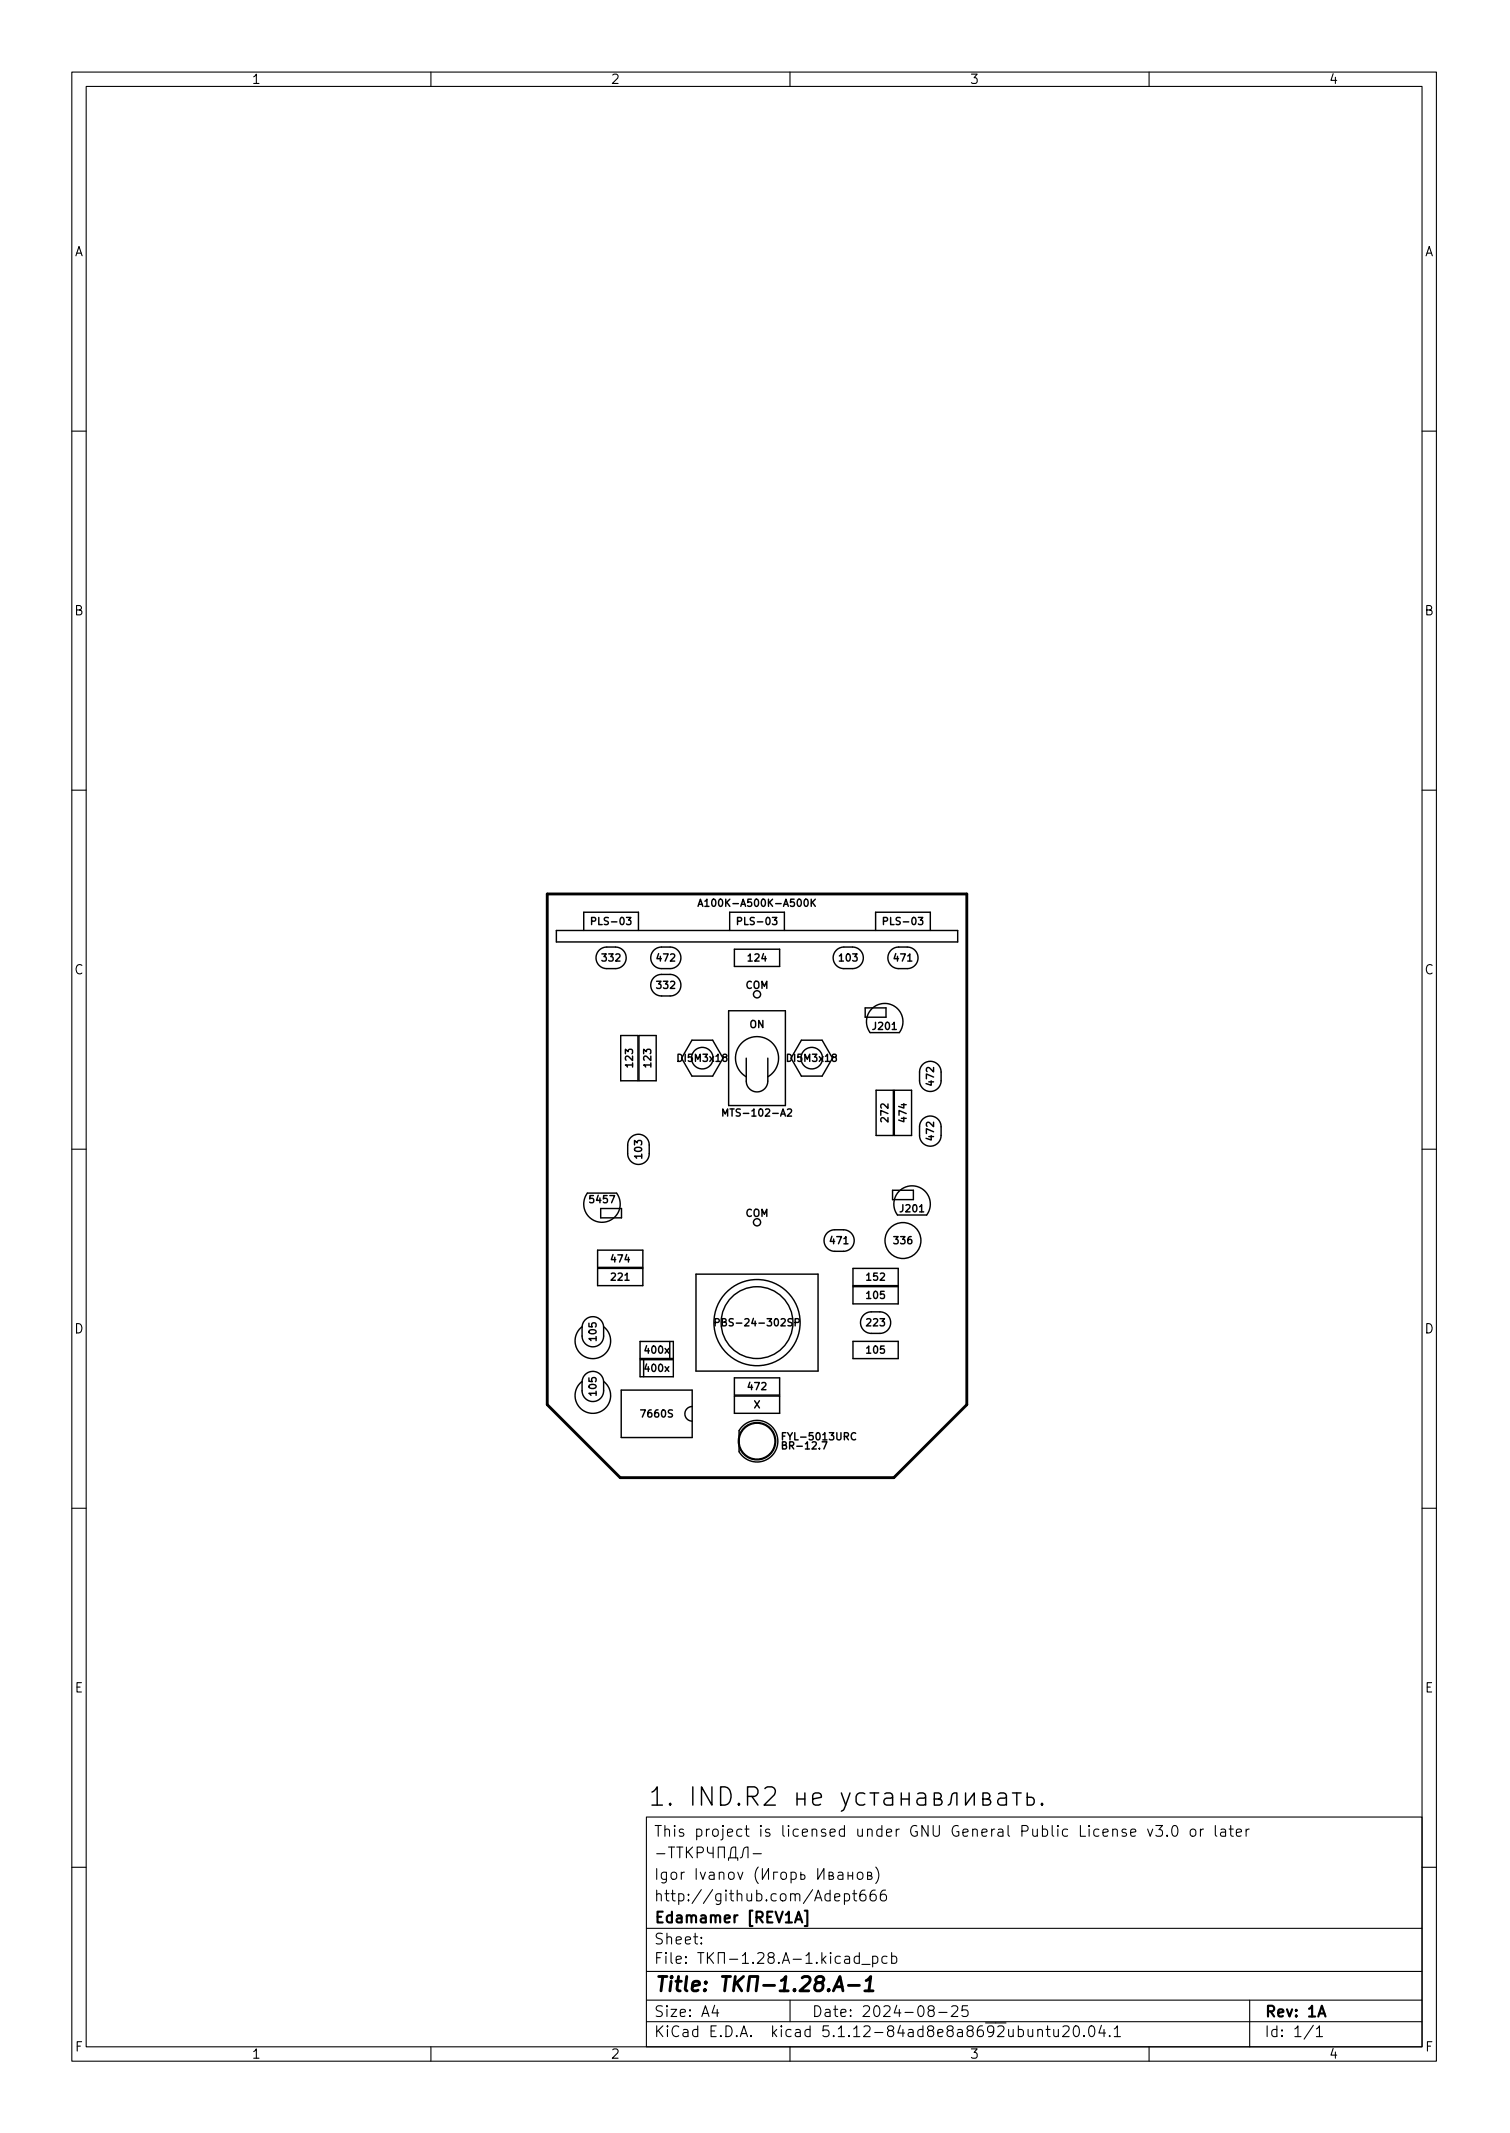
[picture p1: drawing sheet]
<svg xmlns="http://www.w3.org/2000/svg" width="210mm" height="297mm" viewBox="0 0 210 297" stroke-linecap="round" stroke-linejoin="round" font-family="sans-serif">
<defs><g id="words">
<text font-size="3.5" x="90.2" y="251.5">1. IND.R2 .</text>
<text font-size="2.8" x="91" y="277.3">Title: -1.28.A-1</text>
<g font-size="2.1">
<text x="91" y="255.8">This project is licensed under GNU General Public License v3.0 or later</text>
<text x="91" y="261.8">Igor Ivanov ( )</text>
<text x="91" y="267.8">Edamamer [REV1A]</text>
<text x="91" y="264.8">http://github.com/Adept666</text>
<text x="91" y="273.5">File: -1.28.A-1.kicad_pcb</text>
<text x="91" y="270.8">Sheet:</text>
<text x="91" y="280.9">Size: A4</text>
<text x="113" y="280.9">Date: 2024-08-25</text>
<text x="176" y="280.9">Rev: 1A</text>
<text x="91" y="283.7">KiCad E.D.A. kicad 5.1.12-84ad8e8a8692ubuntu20.04.1</text>
<text x="176" y="283.7">Id: 1/1</text>
</g>
<g font-size="1.8">
<text x="35" y="11.7">1</text>
<text x="85" y="11.7">2</text>
<text x="135" y="11.7">3</text>
<text x="185" y="11.7">4</text>
<text x="10.3" y="35.7">A</text>
<text x="198.4" y="35.7">A</text>
<text x="10.3" y="85.7">B</text>
<text x="198.4" y="85.7">B</text>
<text x="10.3" y="135.7">C</text>
<text x="198.4" y="135.7">C</text>
<text x="10.3" y="185.7">D</text>
<text x="198.4" y="185.7">D</text>
<text x="10.4" y="235.7">E</text>
<text x="198.4" y="235.7">E</text>
<text x="10.4" y="285.7">F</text>
<text x="35" y="286.7">1</text>
<text x="85" y="286.7">2</text>
<text x="135" y="286.7">3</text>
<text x="185" y="286.7">4</text>
<text x="198.5" y="285.7">F</text>
</g>
<g font-size="1.4">
<text x="82.7" y="128.8">PLS-03</text>
<text x="98.4" y="126.3">A100K-A500K-A500K</text>
<text x="103" y="128.8">PLS-03</text>
<text x="123.4" y="128.8">PLS-03</text>
<text x="83.9" y="133.9">332</text>
<text x="91.5" y="137.7">332</text>
<text x="91.5" y="133.9">472</text>
<text x="103.8" y="137.7">COM</text>
<text x="104.2" y="133.9">124</text>
<text x="116.9" y="133.9">103</text>
<text x="124.6" y="133.9">471</text>
<text x="104.4" y="143.2">ON</text>
<text x="121.6" y="143.4">J201</text>
<text x="88.1" y="148.5" transform="rotate(-90 88.1 148.5)">123</text>
<text x="90.7" y="148.5" transform="rotate(-90 90.7 148.5)">123</text>
<text x="94.6" y="147.9">DI5M3x18</text>
<text x="109.8" y="147.9">DI5M3x18</text>
<text x="101.4" y="155.5">MTS-102-A2</text>
<text x="130" y="151.1" transform="rotate(-90 130 151.1)">472</text>
<text x="89.4" y="161.2" transform="rotate(-90 89.4 161.2)">103</text>
<text x="123.7" y="156.1" transform="rotate(-90 123.7 156.1)">272</text>
<text x="126.2" y="156.1" transform="rotate(-90 126.2 156.1)">474</text>
<text x="130" y="158.7" transform="rotate(-90 130 158.7)">472</text>
<text x="82.3" y="167.5">5457</text>
<text x="103.8" y="169.4">COM</text>
<text x="115.7" y="173.3">471</text>
<text x="124.6" y="173.3">336</text>
<text x="125.5" y="168.8">J201</text>
<text x="85.2" y="175.8">474</text>
<text x="85.2" y="178.3">221</text>
<text x="120.8" y="178.3">152</text>
<text x="100.6" y="184.7">PBS-24-302SP</text>
<text x="120.8" y="180.9">105</text>
<text x="120.8" y="184.7">223</text>
<text x="83.1" y="186.6" transform="rotate(-90 83.1 186.6)">105</text>
<text x="89.9" y="188.5">400x</text>
<text x="89.9" y="191">400x</text>
<text x="120.8" y="188.5">105</text>
<text x="83.1" y="194.2" transform="rotate(-90 83.1 194.2)">105</text>
<text x="89.4" y="197.4">7660S</text>
<text x="104.2" y="193.6">472</text>
<text x="104.9" y="196.1">X</text>
<text x="108.6" y="200.6">FYL-5013URC</text>
<text x="108.6" y="201.8">BR-12.7</text>
</g>
</g></defs>
<g fill="none" stroke="#000" stroke-width=".15">
<path d="M10 10h190v277h-190zM12 12h186v273h-186zM60 10v2M110 10v2M160 10v2M10 60h2M198 60h2M10 110h2M198 110h2M10 160h2M198 160h2M10 210h2"/>
<path d="M198 210h2M90 253h108v32h-108zM91.4 258.1h1.2M93.1 257.2h.8M93.5 257.2v1.5M94.2 257.2h.9M94.7 257.2v1.5M95.6 257.2v1.5M95.8 257.9l.6 .8M96.4 257.2l-.8 .9M97.1 258h.6a.41 .41 0 0 0 .3-.4 .41 .41 0 0 0-.3-.4h-.6v1.5M98.5 257.2l.1 .7 .2 .2h.5"/>
<path d="M99.3 257.2v1.5M100 258.7v-1.5h.9v1.5M101.4 259.1v-.4h1.3v.4M101.7 258.7l.1-1.2 .3-.3h.3v1.5M103.1 258.7l.2-.1 .1-.1 .1-.9a.51 .51 0 0 1 .7-.4v1.5M104.9 258.1h1.1M157.4 255.2l.8-.1-.1-.3-.4-.1-.3 .2 .1 .7 .2 .1 .4-.1M159.8 254.7l.4 1 .3-1M160.9 254.2h1l-.5 .6a.41 .41 0 0 1 .5 .3v.3l-.2 .2-.5 .1-.3-.1M162.5 255.6h.1l-.1 .1-.1-.1h.1v.1M163.3 254.4a.36 .36 0 0 1 .4-.2 .36 .36 0 0 1 .2 .3 .77 .77 0 0 1-.4 1.2 .91 .91 0 0 1-.2-1.3zM165.9 254.8a.41 .41 0 0 1 .6 .2v.4a.41 .41 0 0 1-.4 .3 .41 .41 0 0 1-.4-.3v-.4z"/>
<path d="M167.2 254.7v1M167.6 254.7l-.3 .1-.1 .2M169.2 254.2v1.3l.2 .2M170 254.8l.2-.1 .4 .1 .1 .9M170.7 255.1h-.5a.29 .29 0 0 0-.3 .3 .29 .29 0 0 0 .3 .3l.5-.1M171.2 254.7h.5M171.4 254.2v1.3v.1l.3 .1M172.2 255.2l.7-.1-.1-.3-.4-.1-.2 .2v.7l.2 .1 .4-.1M173.5 254.7v1M173.9 254.7l-.2 .1-.2 .2M10 260h2M90 278.5h108"/>
<path d="M90 274.5h108M90 268.5h108M97.7 270.6v.1l-.1-.1h.1v.1M97.7 269.8v.1h-.1l.1-.1v.1M99.5 279.2l-.3 1.1h.9M99.9 279.8v1M105.6 260a1.72 1.72 0 0 0 0 2.3M106.2 260.2v1.5l.8-1.5v1.5M108.3 260.7h-.6v1M108.9 260.8a.41 .41 0 0 1 .6 .2v.4a.41 .41 0 0 1-.4 .3 .41 .41 0 0 1-.4-.3v-.4zM110 278.5v3M110.2 260.8l.4-.1 .3 .3v.4l-.2 .2-.1 .1-.4-.1"/>
<path d="M110.2 260.7v1.5M111.5 260.7v1l.5-.1 .1-.1-.1-.4h-.5M113.9 260.2v1.5l.8-1.5v1.5M114.6 272.8l.4 .6M115 272.4l-.6 .6M115.4 261.2l.5-.1 .1-.1-.1-.2-.5-.1v1h.5l.1-.1 .1-.2-.1-.1-.2-.1M115.7 271.9l-.1 .1 .1 .1v-.1v-.1v.2M115.7 272.4v1M116.2 264.2l.7-.1v-.3l-.5-.1-.2 .2 .1 .7 .1 .1 .5-.1M116.7 260.8l.2-.1 .4 .1 .1 .9M117 272.5l-.4-.1-.3 .3v.4l.1 .2 .2 .1 .4-.1M117.4 261.1h-.5a.29 .29 0 0 0-.3 .3 .29 .29 0 0 0 .3 .3l.5-.1"/>
<path d="M117.6 263.8l.4-.1 .3 .3v.4l-.1 .2-.2 .1-.4-.1M117.6 263.7v1.5M117.7 272.5l.1-.1 .4 .1 .1 .9M118.1 261.2h.6M118.1 260.7v1M118.3 272.8h-.5a.29 .29 0 0 0-.2 .3 .29 .29 0 0 0 .2 .3l.5-.1M118.7 263.7h.6M118.7 260.7v1M118.9 263.2v1.3l.1 .1 .3 .1M119.5 260.8a.41 .41 0 0 1 .7 .2v.4a.41 .41 0 0 1-.4 .3 .41 .41 0 0 1-.4-.3v-.4zM119.7 272.5l-.5-.1-.3 .3v.4l.2 .2 .1 .1 .5-.1M119.7 271.9v1.5"/>
<path d="M120 273.6h1.2M120.4 263.2a.59 .59 0 0 0-.7 .7v.5l.2 .2 .4 .1 .2-.1 .1-.5-.2-.2-.4-.1-.3 .3M120.8 261.2l.5-.1 .1-.1-.1-.2-.5-.1v1h.4l.2-.1v-.2v-.1l-.2-.1M121.5 272.5l.4-.1 .3 .3v.4l-.1 .2-.2 .1-.4-.1M121.5 272.4v1.5M121.9 263.2a.59 .59 0 0 0-.7 .7v.5l.1 .2 .4 .1 .2-.1 .1-.5-.1-.2-.5-.1-.2 .3M121.9 260a1.72 1.72 0 0 1 0 2.3M123.3 263.2a.59 .59 0 0 0-.7 .7v.5l.1 .2 .5 .1 .2-.1v-.5l-.1-.2-.4-.1-.3 .3M123.5 272.5l-.4-.1-.3 .3v.4l.1 .2 .2 .1 .4-.1M124.2 272.5l.4-.1 .3 .3v.4l-.2 .2-.1 .1-.4-.1M124.2 271.9v1.5M129.5 280l-.1-.1a.31 .31 0 0 1-.2-.3 .31 .31 0 0 1 .3-.3h.3l.3 .3-.2 .3-.5 .1-.2 .2 .1 .5 .2 .1h.3l.3-.3v-.3l-.3-.2"/>
<path d="M132.5 279.5l.2-.2 .5 .1a.41 .41 0 0 1 .1 .6l-.9 .8h1M134.7 279.3h-.7l-.1 .7 .3-.1 .5 .1 .1 .2-.1 .5-.2 .1h-.3l-.3-.1M174 278.5v6.5M198 260h2M60 285v2M90 281.5h108M110 285v2M130.7 280.2h1.2M144.5 282.8a.37 .37 0 0 1 .7 0v.8M144.5 282.6v1M145.7 282.6h.5M145.9 282.1v1.3v.1l.3 .1"/>
<path d="M146.7 282.6l.1 .9a.41 .41 0 0 0 .6 0M147.4 282.6v1M148 282.3l.2-.2 .5 .1a.41 .41 0 0 1 .1 .6l-.9 .8h1M149.6 282.3a.36 .36 0 0 1 .4-.2 .36 .36 0 0 1 .2 .3 .77 .77 0 0 1-.4 1.2 .91 .91 0 0 1-.2-1.3zM150.9 283.5h.1l-.1 .1v-.1v.1M151.8 282.2a.36 .36 0 0 1 .6 .2 .77 .77 0 0 1-.5 1.2 1 1 0 0 1-.1-1.4zM153.4 282l-.4 1.1h.9M153.7 282.6v1M154.5 283.5h.1l-.1 .1-.1-.1h.1v.1M155.2 282.5l.4-.4v1.5M155.2 283.6h.8M160 285v2"/>
<path d="M182.9 282l-1.3 2M183.3 282.5l.4-.4v1.5M183.3 283.6h.9"/>
</g>
<path d="M110.7 267.7l.5-1.5 .5 1.5M110.8 267.3h.8M112.1 266.1h.3v2.1h-.3M183.6 280.8l.5-1.5 .5 1.5" fill="none" stroke="#000" stroke-width=".3"/>
<path d="M76.2 124.5h58.4v71.1l-10.1 10.2h-38.1l-10.2-10.2zM111.7 275.4l.3-.2h.5a.45 .45 0 0 1 .3 .6l-.1 .3-1.3 1.1h1.2M113.9 276.1a.43 .43 0 0 1-.3-.5 .43 .43 0 0 1 .4-.4h.4a.43 .43 0 0 1 .3 .5 .43 .43 0 0 1-.4 .4 .66 .66 0 0 0-.8 .3 .66 .66 0 0 0 .1 .7 .65 .65 0 0 0 .8 0 .65 .65 0 0 0 .1-.9l-.2-.1M115.4 277.1h.1l-.1 .1-.1-.1h.1v.1M116 277.2l1-2 .4 2M116.3 276.7h1M118.1 276.5h1.6M120.4 277.2h1.2M120.6 275.8l.6-.6-.2 2" fill="none" stroke="#000" stroke-width=".4"/>
<g fill="none" stroke="#000" stroke-width=".2">
<path d="M77.5 129.6h55.8v1.6h-55.8zM81.3 129.6v-2.6h7.6v2.6M83.4 132.3l.8-.4h1.5a1.5 1.5 0 0 1 1.5 1.5 1.5 1.5 0 0 1-1.5 1.5h-1.2a1.5 1.5 0 0 1-1.4-.9 1.5 1.5 0 0 1 .3-1.7zM91 136.1l.8-.4h1.5a1.5 1.5 0 0 1 1.5 1.5 1.5 1.5 0 0 1-1.5 1.5h-1.2a1.5 1.5 0 0 1-1.4-.9 1.5 1.5 0 0 1 .3-1.7zM91 132.3l.8-.4h1.5a1.5 1.5 0 0 1 1.5 1.5 1.5 1.5 0 0 1-1.5 1.5h-1.2a1.5 1.5 0 0 1-1.4-.9 1.5 1.5 0 0 1 .3-1.7zM97.2 126.2l.3-1 .4 1M97.3 125.9h.5M101.6 129.6v-2.6h7.6v2.6M102.3 132.2h6.3v2.4h-6.3zM113 125.2v1M113.1 125.6l.4 .6M113.5 125.2l-.5 .6"/>
<path d="M116.4 132.3l.8-.4h1.5a1.5 1.5 0 0 1 1.5 1.5 1.5 1.5 0 0 1-1.5 1.5h-1.2a1.5 1.5 0 0 1-1.4-.9 1.5 1.5 0 0 1 .3-1.7zM121.9 129.6v-2.6h7.6v2.6M124.1 132.3l.8-.4h1.4a1.5 1.5 0 0 1 1.5 1.5 1.5 1.5 0 0 1-1.5 1.5h-1.2a1.5 1.5 0 0 1-1.4-.9 1.5 1.5 0 0 1 .4-1.7zM86.4 144.2h2.4v6.3h-2.4zM87.8 158.4a1.5 1.5 0 0 1 1.7-.3 1.5 1.5 0 0 1 .9 1.4v1.2a1.5 1.5 0 0 1-1.5 1.5 1.5 1.5 0 0 1-1.5-1.5v-1.5zM89 144.2h2.4v6.3h-2.4zM96.3 144.9h2.9l1.5 2.5-1.5 2.5h-2.9l-1.4-2.5zM100.6 155.4v-1l.4 .7 .3-.7v1M101.5 140.8h7.9v13.2h-7.9zM103.9 150a3 3 0 0 1-.8-4.6 3 3 0 0 1 4.6 0 3 3 0 0 1-.8 4.6M103.9 147.4v3.2a1.5 1.5 0 0 0 1.5 1.5 1.5 1.5 0 0 0 1.5-1.5v-3.2M109.6 154.5l.4-.1 .2 .3-.6 .7h.6"/>
<path d="M111.6 144.9h2.9l1.4 2.5-1.4 2.5h-2.9l-1.5-2.5zM120.5 140.4h2.9v1.3h-2.9zM121.5 140.4a2.54 2.54 0 0 1 3.4 0 2.54 2.54 0 0 1 .3 3.4h-4a2.54 2.54 0 0 1 .3-3.4zM122 151.8h2.4v6.3h-2.4zM124.5 151.8h2.4v6.3h-2.4zM128.5 155.9a1.5 1.5 0 0 1 1.6-.4 1.5 1.5 0 0 1 .9 1.4v1.2a1.5 1.5 0 0 1-1.5 1.5 1.5 1.5 0 0 1-1.5-1.5l.1-1.4zM128.5 148.2a1.5 1.5 0 0 1 1.6-.3 1.5 1.5 0 0 1 .9 1.4v1.2a1.5 1.5 0 0 1-1.5 1.5 1.5 1.5 0 0 1-1.5-1.5l.1-1.5zM81.8 166.2h4.1a2.54 2.54 0 0 1-.4 3.4 2.54 2.54 0 0 1-3.4 0 2.54 2.54 0 0 1-.3-3.4zM83.2 174.1h6.3v2.4h-6.3zM83.2 176.6h6.3v2.4h-6.3zM83.6 168.3h2.9v1.3h-2.9zM96.9 177.4h17v13.5h-17z"/>
<path d="M115.2 171.7l.8-.4h1.4a1.5 1.5 0 0 1 1.5 1.5 1.5 1.5 0 0 1-1.5 1.5h-1.2a1.5 1.5 0 0 1-1.3-1 1.5 1.5 0 0 1 .3-1.6zM118.8 176.6h6.3v2.4h-6.3zM118.8 179.2h6.3v2.4h-6.3zM124.3 165.8h2.9v1.3h-2.9zM125.3 165.8a2.54 2.54 0 0 1 3.4 0 2.54 2.54 0 0 1 .3 3.4h-4a2.54 2.54 0 0 1 .3-3.4zM81 184.8a2.48 2.48 0 0 0-.3 3.6 2.48 2.48 0 0 0 3.7 0 2.48 2.48 0 0 0-.3-3.6M81 192.4a2.48 2.48 0 0 0-.3 3.6 2.48 2.48 0 0 0 3.7 0 2.48 2.48 0 0 0-.3-3.6M81.5 183.8a1.5 1.5 0 0 1 1.6-.3 1.5 1.5 0 0 1 1 1.4v1.2a1.5 1.5 0 0 1-1.5 1.5 1.5 1.5 0 0 1-1.6-1.5l.1-1.5zM81.5 191.4a1.5 1.5 0 0 1 1.6-.3 1.5 1.5 0 0 1 1 1.4v1.2a1.5 1.5 0 0 1-1.5 1.5 1.5 1.5 0 0 1-1.6-1.5l.1-1.5zM86.5 193.6h9.9v6.6h-9.9zM89.1 186.8h4.7v2.4h-4.7zM89.1 189.3h4.7v2.4h-4.7z"/>
<path d="M89.6 189.3v2.4M93.3 186.8v2.4M96.4 195.9a1.02 1.02 0 0 0-1 1 1.02 1.02 0 0 0 1 1M99.6 184.2l.5-.1v-.1v-.3l-.5-.1v1M102.3 191.9h6.3v2.4h-6.3zM102.3 194.4h6.3v2.4h-6.3zM103.3 198.7a2.9 2.9 0 0 1 4.3 .1 2.9 2.9 0 0 1-.5 4.3 2.9 2.9 0 0 1-4.2-.9v-3zM110.7 184.2l.5-.1 .1-.1-.1-.3-.5-.1v1M118.8 186.8h6.3v2.4h-6.3zM119.1 199.6a.47 .47 0 0 0-.6 .3 .47 .47 0 0 0 .5 .6l.1-.1M120.3 183.1l.8-.4h1.4a1.5 1.5 0 0 1 1.5 1.5 1.5 1.5 0 0 1-1.5 1.5h-1.2a1.5 1.5 0 0 1-1.4-.9 1.5 1.5 0 0 1 .4-1.7zM114.5 200.8h.6l-.4 1"/>
<path d="M111 250.5h1.1M111 249.7v1.7M112.1 249.7v1.7M113.2 250.5l1.2-.2-.2-.5-.2-.1h-.5l-.2 .1-.1 .2v1l.1 .3 .2 .1h.5l.2-.1M117.2 249.7l.6 1.7M118.4 249.7l-.9 2.3-.3 .2M120.4 249.8l-.2-.1h-.5l-.3 .1-.2 .4v.7l.2 .4 .3 .1h.5l.2-.1M121.1 249.7h1.3M121.7 249.7v1.7M123.2 249.8l.2-.1h.5l.3 .1 .1 .2v1.4M124.3 250.3l-.3 .1h-.6a.5 .5 0 0 0-.3 .5 .5 .5 0 0 0 .3 .5h.6l.3-.1M125.5 250.5h1.1"/>
<path d="M125.5 249.7v1.7M126.6 249.7v1.7M127.8 249.8l.2-.1h.5l.3 .1 .1 .2v1.4M128.9 250.3l-.3 .1h-.6a.5 .5 0 0 0-.3 .5 .5 .5 0 0 0 .3 .5h.6l.3-.1M130.1 250.5h.6l.2-.1 .2-.2-.2-.4-.2-.1h-.6v1.7h.7l.3-.1 .1-.4-.1-.2-.4-.2M132 251.4l.3-.1 .1-.3 .1-1 .1-.2 .3-.1h.3v1.7M134.4 249.7v1.7l1.3-1.7v1.7M136.9 250.5h.6l.2-.1 .1-.2-.1-.4-.2-.1h-.6v1.7h.7l.2-.1 .2-.4-.2-.2-.3-.2M139 249.8l.3-.1h.5l.2 .1 .1 .2v1.4M140.1 250.3l-.2 .1h-.6a.5 .5 0 0 0-.4 .5 .5 .5 0 0 0 .4 .5h.6l.2-.1M141 249.7h1.2M141.6 249.7v1.7"/>
<path d="M143 249.7v1.7h.6l.3-.1 .1-.3v-.3l-.1-.3-.3-.1h-.6M145.1 251.1l.1 .2-.1 .1-.1-.1 .1-.2v.3"/>
<circle cx="105.4" cy="138.5" r=".5"/>
<circle cx="97.8" cy="147.4" r="1.5"/>
<circle cx="113" cy="147.4" r="1.5"/>
<circle cx="105.4" cy="170.2" r=".5"/>
<circle cx="125.7" cy="172.8" r="2.5"/>
<circle cx="105.4" cy="184.2" r="6"/>
<circle cx="105.4" cy="184.2" r="5"/>
<circle cx="105.4" cy="200.7" r="2.5"/>
<circle cx="105.4" cy="200.7" r="2.6"/>
</g>
<use href="#words"/>
</svg>
